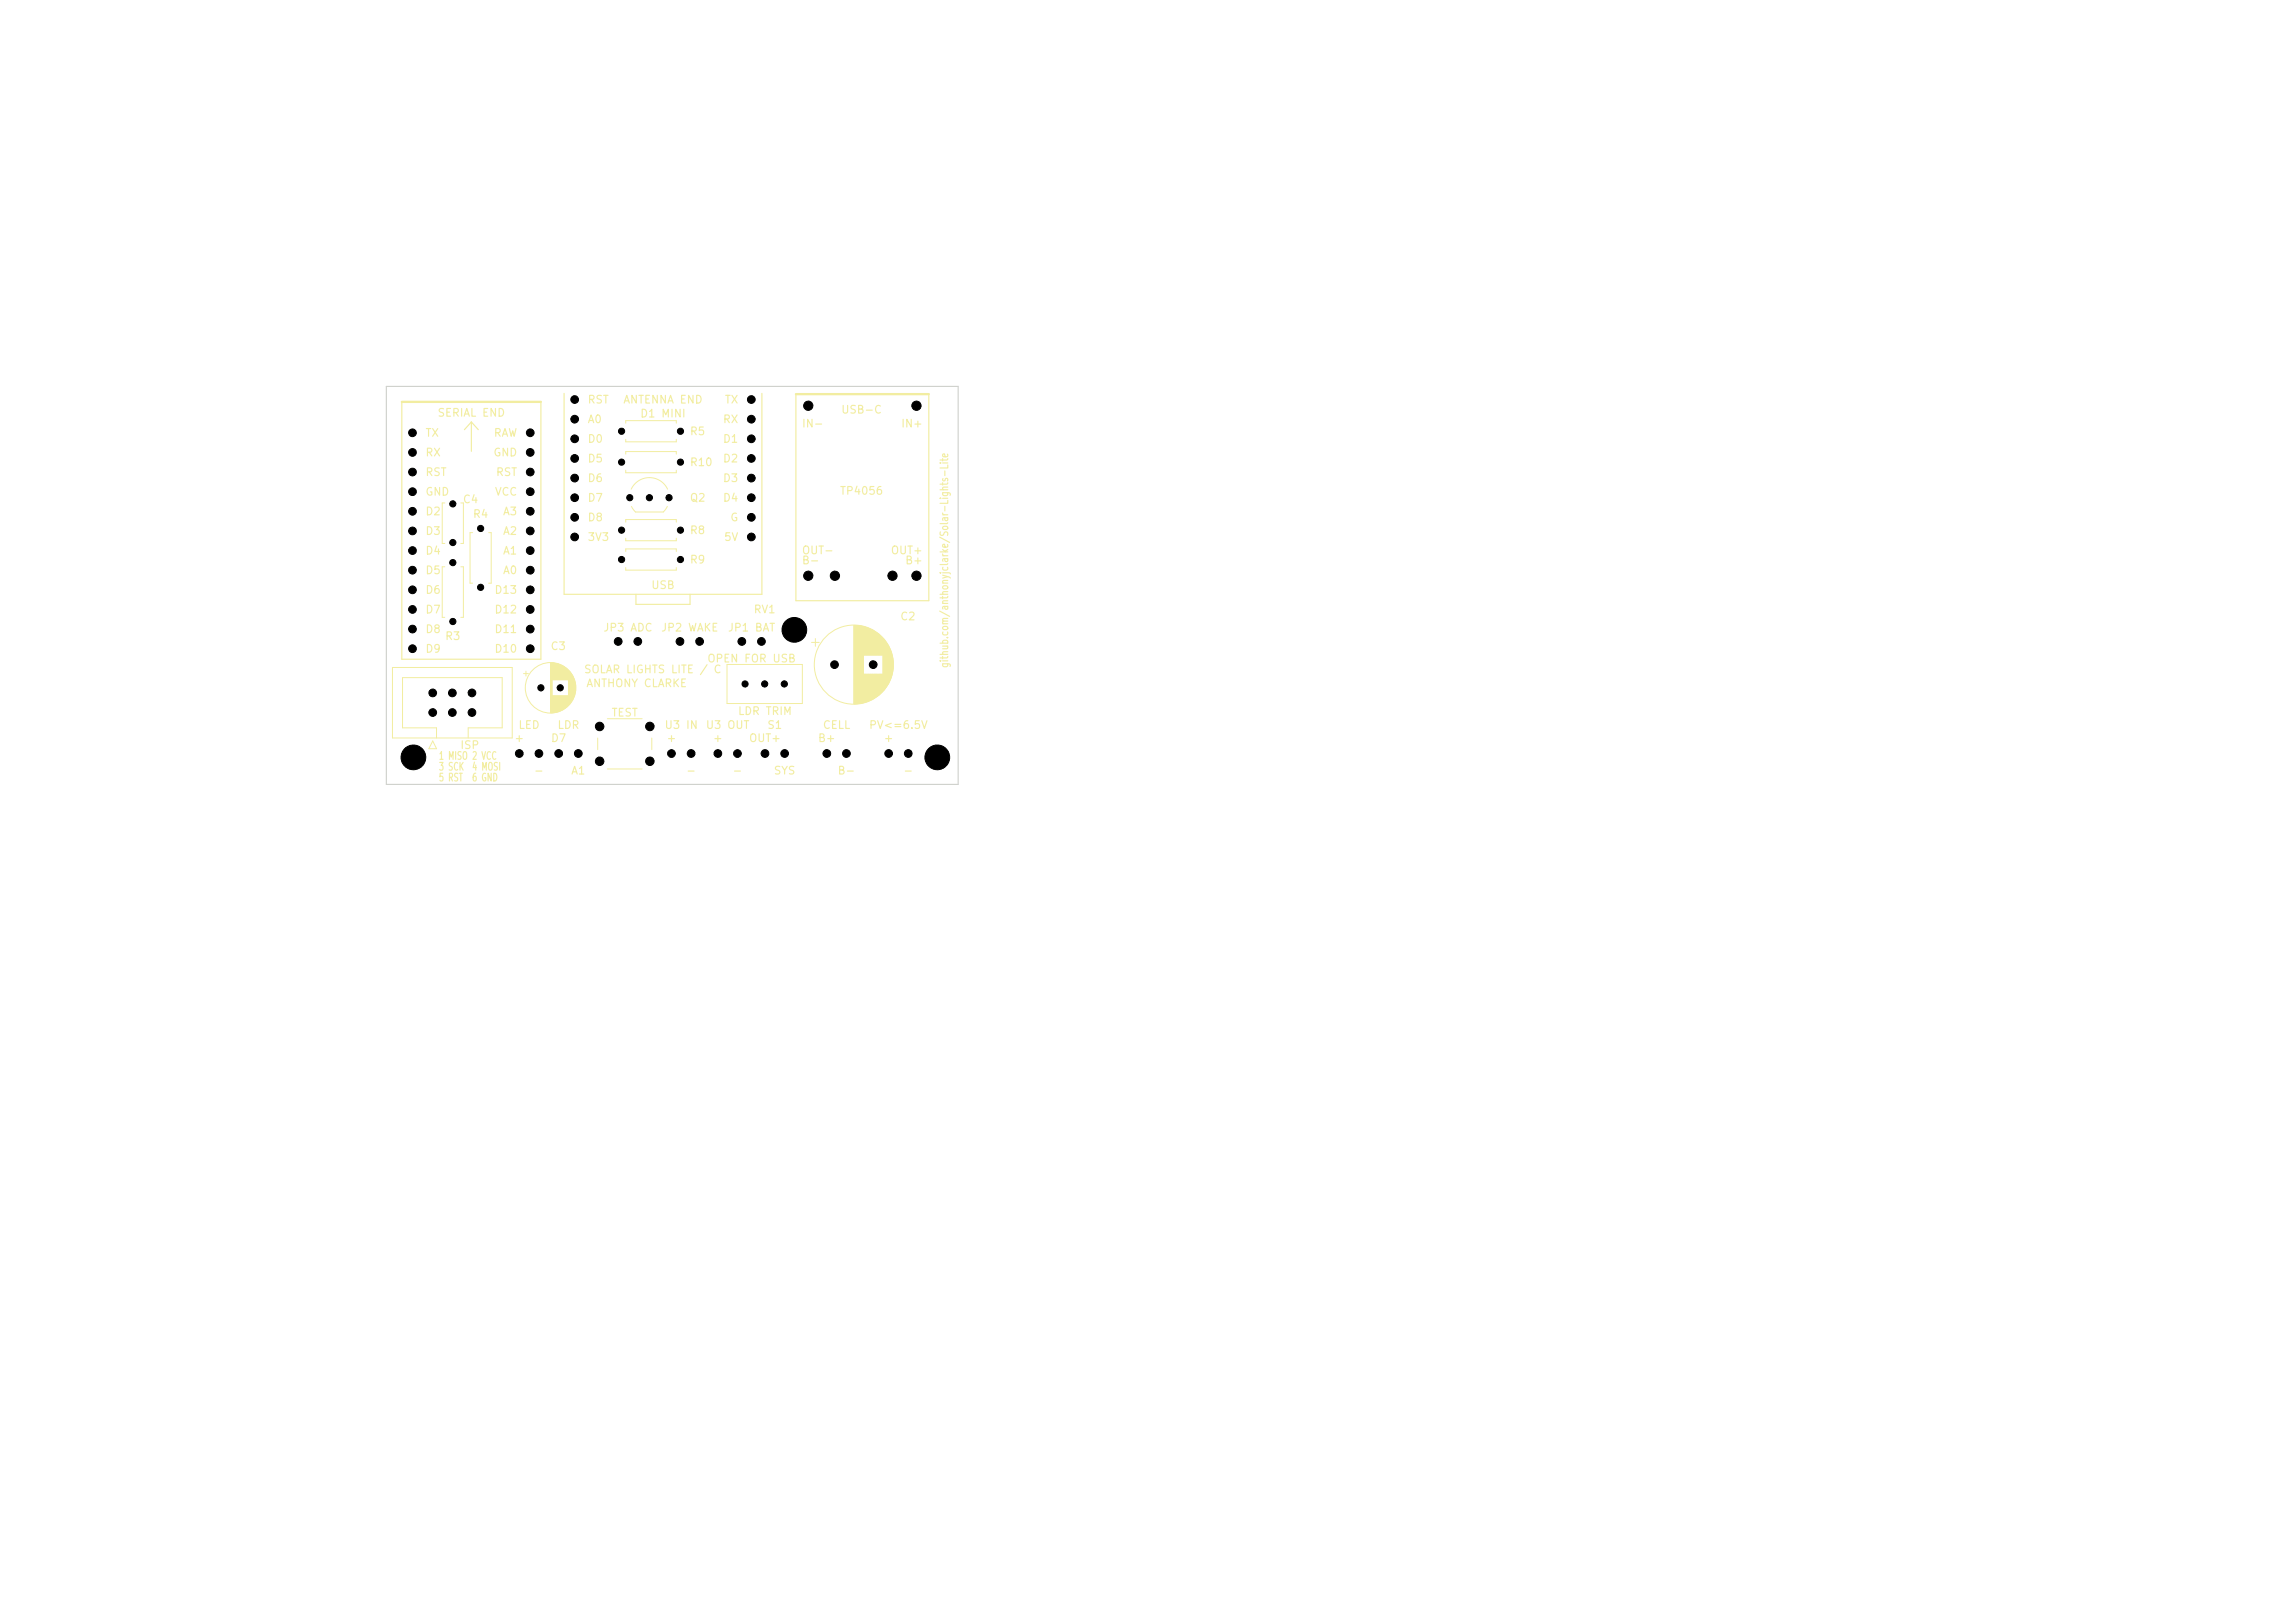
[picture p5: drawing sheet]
<svg xmlns="http://www.w3.org/2000/svg" width="297mm" height="210mm" viewBox="0 0 297 210" stroke-linecap="round" stroke-linejoin="round" font-family="sans-serif">
<defs><g id="words">
<g font-size="1" fill="#f2eda1">
<text x="76" y="52.5">RST</text>
<text x="80.6" y="52.5">ANTENNA END</text>
<text x="93.7" y="52.5">TX</text>
<text x="108.8" y="53.8">USB-C</text>
<text x="55" y="56.8">TX</text>
<text x="55" y="59.3">RX</text>
<text x="56.5" y="54.2">SERIAL END</text>
<text x="63.8" y="59.3">GND</text>
<text x="63.8" y="56.8">RAW</text>
<text x="76" y="55">A0</text>
<text x="76" y="57.5">D0</text>
<text x="82.8" y="54.3">D1 MINI</text>
<text x="89.2" y="56.6">R5</text>
<text x="93.5" y="55">RX</text>
<text x="93.5" y="57.5">D1</text>
<text x="103.7" y="55.6">IN-</text>
<text x="116.5" y="55.6">IN+</text>
<text x="55" y="61.8">RST</text>
<text x="55" y="64.4">GND</text>
<text x="59.8" y="65.4">C4</text>
<text x="64" y="64.4">VCC</text>
<text x="64.1" y="61.8">RST</text>
<text x="76" y="60.1">D5</text>
<text x="76" y="62.6">D6</text>
<text x="76" y="65.2">D7</text>
<text x="89.2" y="60.6">R10</text>
<text x="89.2" y="65.2">Q2</text>
<text x="93.5" y="60.1">D2</text>
<text x="93.5" y="62.6">D3</text>
<text x="93.5" y="65.2">D4</text>
<text x="108.6" y="64.3">TP4056</text>
<text x="55" y="66.9">D2</text>
<text x="55" y="69.5">D3</text>
<text x="55" y="72">D4</text>
<text x="61.1" y="67.3">R4</text>
<text x="65" y="66.9">A3</text>
<text x="65" y="69.5">A2</text>
<text x="65" y="72">A1</text>
<text x="76" y="67.7">D8</text>
<text x="76" y="70.2">3V3</text>
<text x="89.2" y="69.4">R8</text>
<text x="93.6" y="70.2">5V</text>
<text x="94.4" y="67.7">G</text>
<text x="103.7" y="72">OUT-</text>
<text x="115.2" y="72">OUT+</text>
<text x="55" y="74.5">D5</text>
<text x="55" y="77.1">D6</text>
<text x="63.9" y="77.1">D13</text>
<text x="65" y="74.5">A0</text>
<text x="84.2" y="76.5">USB</text>
<text x="89.2" y="73.2">R9</text>
<text x="103.7" y="73.3">B-</text>
<text x="117.1" y="73.3">B+</text>
<text x="55" y="79.6">D7</text>
<text x="55" y="82.2">D8</text>
<text x="57.5" y="83.1">R3</text>
<text x="63.9" y="79.6">D12</text>
<text x="63.9" y="82.2">D11</text>
<text x="78" y="82">JP3 ADC</text>
<text x="85.5" y="82">JP2 WAKE</text>
<text x="94.1" y="82">JP1 BAT</text>
<text x="97.5" y="79.6">RV1</text>
<text x="116.4" y="80.5">C2</text>
<text x="55" y="84.7">D9</text>
<text x="63.9" y="84.7">D10</text>
<text x="71.2" y="84.4">C3</text>
<text x="75.5" y="87.4">SOLAR LIGHTS LITE / C</text>
<text x="75.8" y="89.2">ANTHONY CLARKE</text>
<text x="91.5" y="86">OPEN FOR USB</text>
<text x="123" y="86.5" transform="rotate(-90 123 86.5)">github.com/anthonyjclarke/Solar-Lights-Lite</text>
<text x="67" y="94.6">LED</text>
<text x="72.1" y="94.6">LDR</text>
<text x="79.1" y="93">TEST</text>
<text x="85.9" y="94.6">U3 IN</text>
<text x="91.3" y="94.6">U3 OUT</text>
<text x="95.4" y="92.8">LDR TRIM</text>
<text x="99.2" y="94.6">S1</text>
<text x="106.4" y="94.6">CELL</text>
<text x="112.4" y="94.6">PV&lt;=6.5V</text>
<text x="56.7" y="98.6">1 MISO 2 VCC</text>
<text x="56.7" y="100">3 SCK</text>
<text x="56.7" y="101.4">5 RST</text>
<text x="59.5" y="97.2">ISP</text>
<text x="61" y="100">4 MOSI</text>
<text x="61" y="101.4">6 GND</text>
<text x="66.5" y="96.3">+</text>
<text x="69" y="100.5">-</text>
<text x="71.2" y="96.3">D7</text>
<text x="73.8" y="100.5">A1</text>
<text x="86.2" y="96.3">+</text>
<text x="88.7" y="100.5">-</text>
<text x="92.2" y="96.3">+</text>
<text x="94.7" y="100.5">-</text>
<text x="96.9" y="96.3">OUT+</text>
<text x="100.1" y="100.5">SYS</text>
<text x="105.8" y="96.3">B+</text>
<text x="108.3" y="100.5">B-</text>
<text x="114.3" y="96.3">+</text>
<text x="116.8" y="100.5">-</text>
</g>
</g></defs>
<path d="M52 52v33.3h18v-33.3M61 54.6l-.9 1M61 54.6v3.8M61 54.6l.9 1M73 50.9v26h25.6v-26M103 51v26.7h17.2v-26.7M82.3 76.9v1.3h7v-1.3" fill="none" stroke="#f2eda1" stroke-width=".15"/>
<path d="M52 52h18M103 51h17.2" fill="none" stroke="#f2eda1" stroke-width=".3"/>
<g fill="none" stroke="#f2eda1" stroke-width=".13">
<path d="M81 54.8v-.4h6.5v.4M81 56.8v.4h6.5v-.4M81 58.8v-.4h6.5v.4M57.6 73.3h-.4v6.6h.4M57.6 65.1h-.4v5.2h.4M59.6 65.1h.4v5.2h-.4M59.6 73.3h.4v6.6h-.4M61.2 68.9h-.4v6.6h.4M63.2 68.9h.4v6.6h-.4M81 60.8v.4h6.5v-.4M81 67.6v-.4h6.5v.4M81 69.6v.4h6.5v-.4"/>
<path d="M81 71.4v-.4h6.5v.4M81 73.4v.4h6.5v-.4M81.7 63.3a2.6 2.6 0 0 1 2.3-1.5 2.6 2.6 0 0 1 2.4 1.5M81.7 65.5l.5 .8h3.6l.6-.8M50.8 86.4h15.5v9.1h-15.5zM56 95.9l.5 1h-1zM56.5 95.5v-1.3h-4.4v-6.5h12.9v6.5h-4.4v1.3M67.7 87.2h.7M68.1 86.8v.7M71.3 85.8v6.4M71.4 85.8v6.4M71.5 85.8v6.4"/>
<path d="M71.5 85.8v2.2M71.5 90v2.2M71.6 85.8v2.2M71.6 90v2.2M71.7 85.8v2.2M71.7 90v2.2M71.8 85.8v2.2M71.8 90v2.2M71.9 85.8v2.2M71.9 90v2.2M72 85.9v2.1M72 90v2.2"/>
<path d="M72 90v2.1M72.1 85.9v2.1M72.1 90v2.1M72.2 85.9v2.1M72.2 90v2.1M72.3 85.9v2.1M72.3 90v2.1M72.3 86v2M72.3 90v2M72.4 86v2M72.4 90v2M72.5 86v2"/>
<path d="M72.5 90v2M72.6 86v2M72.6 90v2M72.6 86.1v1.9M72.6 90v1.9M72.7 86.1v1.9M72.7 90v1.9M72.8 86.1v1.9M72.8 90v1.9M72.8 86.2v1.8M72.8 90v1.8M72.9 86.2v1.8"/>
<path d="M72.9 90v1.8M73 86.3v1.7M73 90v1.7M73.1 86.3v1.7M73.1 90v1.7M73.1 86.4v1.6M73.1 90v1.6M73.2 86.4v1.6M73.2 90v1.6M73.2 86.5v1.5M73.2 90v1.5M73.3 86.5v1.5"/>
<path d="M73.3 90v1.5M73.4 86.6v1.4M73.4 90v1.5M73.4 90v1.4M73.5 86.7v1.3M73.5 90v1.3M73.6 86.7v4.6M73.6 86.8v4.4M73.7 86.9v4.2M73.8 87v4M73.8 87.1v3.8M73.9 87.1v3.8"/>
<path d="M73.9 87.2v3.6M74 87.2v3.6M74 87.3v3.4M74 87.4v3.2M74.1 87.4v3.2M74.1 87.5v3M74.2 87.6v2.8M74.2 87.7v2.7M74.2 87.7v2.6M74.3 87.8v2.4M74.3 87.9v2.2M74.4 88.1v1.8"/>
<path d="M74.4 88.2v1.6M74.4 88.4v1.2M74.5 88.6v.8M77.3 95.5v1.5M78.6 99.5h4.5M78.6 93h4.5M84.3 95.5v1.5M94.1 86h9.7v5h-9.7zM105 83.1h1M105.5 82.6v1M110.5 80.9v10.2M110.6 80.9v10.2"/>
<path d="M110.7 80.9v10.2M110.8 80.9v10.2M110.9 80.9v10.2M111 80.9v10.2M111.1 81v10M111.2 81v10M111.3 81v10M111.4 81v10M111.5 81v10M111.6 81v10M111.7 81.1v9.8M111.8 81.1v3.7"/>
<path d="M111.8 87.2v3.7M111.9 81.1v3.7M111.9 87.2v3.7M112 81.1v3.7M112 87.2v3.7M112 81.2v3.6M112 87.2v3.6M112.1 81.2v3.6M112.1 87.2v3.6M112.2 81.2v3.6M112.2 87.2v3.6M112.3 81.2v3.6"/>
<path d="M112.3 87.2v3.6M112.3 81.3v3.5M112.3 87.2v3.5M112.4 81.3v3.5M112.4 87.2v3.5M112.5 81.3v3.5M112.5 87.2v3.5M112.6 81.4v3.4M112.6 87.2v3.4M112.7 81.4v3.4M112.7 87.2v3.4M112.8 81.5v3.3"/>
<path d="M112.8 87.2v3.3M112.9 81.5v3.3M112.9 87.2v3.3M113 81.6v3.2M113 87.2v3.2M113.1 81.6v3.2M113.1 87.2v3.2M113.1 81.7v3.1M113.1 87.2v3.1M113.2 81.7v3.1M113.2 87.2v3.1M113.3 81.7v3.1"/>
<path d="M113.3 87.2v3.1M113.3 81.8v3M113.3 87.2v3M113.4 81.8v3M113.4 87.2v3M113.5 81.9v2.9M113.5 87.2v2.9M113.6 82v2.8M113.6 87.2v2.9M113.6 87.2v2.8M113.7 82v2.8M113.7 87.2v2.8"/>
<path d="M113.7 82.1v2.7M113.7 87.2v2.7M113.8 82.1v2.7M113.8 87.2v2.7M113.9 82.2v2.6M113.9 87.2v2.6M114 82.3v2.5M114 87.2v2.5M114.1 82.4v2.4M114.1 87.2v2.4M114.2 82.5v2.3M114.2 87.2v2.3"/>
<path d="M114.3 82.6v6.8M114.3 82.7v6.6M114.4 82.7v6.6M114.5 82.8v6.4M114.5 82.9v6.2M114.6 82.9v6.2M114.6 83v6M114.7 83.1v5.8M114.7 83.2v5.6M114.8 83.2v5.6M114.8 83.3v5.4M114.9 83.4v5.2"/>
<path d="M114.9 83.5v5M115 83.6v4.8M115.1 83.7v4.6M115.1 83.8v4.4M115.1 83.9v4.2M115.2 84v4M115.2 84.1v3.8M115.3 84.2v3.6M115.3 84.3v3.4M115.3 84.4v3.2M115.4 84.5v3M115.4 84.6v2.8"/>
<path d="M115.5 84.8v2.4M115.5 84.9v2.2M115.5 85.1v1.8M115.6 85.4v1.2"/>
<circle cx="71.2" cy="89" r="3.3"/>
<circle cx="110.5" cy="86" r="5.1"/>
</g>
<path d="M50 50h74v51.5h-74z" fill="none" stroke="#d0d2cd" stroke-width=".15"/>
<g fill="#000" stroke="#000" stroke-width=".13">
<circle cx="53.4" cy="56" r=".5"/>
<circle cx="53.4" cy="58.5" r=".5"/>
<circle cx="68.6" cy="58.5" r=".5"/>
<circle cx="68.6" cy="56" r=".5"/>
<circle cx="74.4" cy="54.2" r=".5"/>
<circle cx="74.4" cy="51.7" r=".5"/>
<circle cx="74.4" cy="56.8" r=".5"/>
<circle cx="74.4" cy="59.3" r=".5"/>
<circle cx="80.4" cy="55.8" r=".4"/>
<circle cx="80.4" cy="59.8" r=".4"/>
<circle cx="88.1" cy="55.8" r=".4"/>
<circle cx="88.1" cy="59.8" r=".4"/>
<circle cx="97.2" cy="51.7" r=".5"/>
<circle cx="97.2" cy="56.8" r=".5"/>
<circle cx="97.2" cy="54.2" r=".5"/>
<circle cx="97.2" cy="59.3" r=".5"/>
<circle cx="104.6" cy="52.5" r=".6"/>
<circle cx="118.6" cy="52.5" r=".6"/>
<circle cx="53.4" cy="76.3" r=".5"/>
<circle cx="53.4" cy="66.2" r=".5"/>
<circle cx="53.4" cy="68.7" r=".5"/>
<circle cx="53.4" cy="71.2" r=".5"/>
<circle cx="53.4" cy="78.9" r=".5"/>
<circle cx="53.4" cy="73.8" r=".5"/>
<circle cx="53.4" cy="61.1" r=".5"/>
<circle cx="53.4" cy="63.6" r=".5"/>
<circle cx="58.6" cy="65.2" r=".4"/>
<circle cx="58.6" cy="72.8" r=".4"/>
<circle cx="58.6" cy="70.2" r=".4"/>
<circle cx="62.2" cy="76" r=".4"/>
<circle cx="62.2" cy="68.4" r=".4"/>
<circle cx="68.6" cy="71.2" r=".5"/>
<circle cx="68.6" cy="66.2" r=".5"/>
<circle cx="68.6" cy="68.7" r=".5"/>
<circle cx="68.6" cy="73.8" r=".5"/>
<circle cx="68.6" cy="63.6" r=".5"/>
<circle cx="68.6" cy="78.9" r=".5"/>
<circle cx="68.6" cy="61.1" r=".5"/>
<circle cx="68.6" cy="76.3" r=".5"/>
<circle cx="74.4" cy="61.9" r=".5"/>
<circle cx="74.4" cy="64.4" r=".5"/>
<circle cx="74.4" cy="69.5" r=".5"/>
<circle cx="74.4" cy="66.9" r=".5"/>
<circle cx="80.4" cy="72.4" r=".4"/>
<circle cx="80.4" cy="68.6" r=".4"/>
<circle cx="81.5" cy="64.4" r=".4"/>
<circle cx="84" cy="64.4" r=".4"/>
<circle cx="86.6" cy="64.4" r=".4"/>
<circle cx="88.1" cy="72.4" r=".4"/>
<circle cx="88.1" cy="68.6" r=".4"/>
<circle cx="97.2" cy="69.5" r=".5"/>
<circle cx="97.2" cy="61.9" r=".5"/>
<circle cx="97.2" cy="66.9" r=".5"/>
<circle cx="97.2" cy="64.4" r=".5"/>
<circle cx="104.6" cy="74.5" r=".6"/>
<circle cx="108" cy="74.5" r=".6"/>
<circle cx="115.5" cy="74.5" r=".6"/>
<circle cx="118.6" cy="74.5" r=".6"/>
<circle cx="53.4" cy="83.9" r=".5"/>
<circle cx="53.4" cy="81.4" r=".5"/>
<circle cx="53.5" cy="98" r="1.6"/>
<circle cx="56" cy="89.7" r=".5"/>
<circle cx="56" cy="92.2" r=".5"/>
<circle cx="58.5" cy="92.2" r=".5"/>
<circle cx="58.5" cy="89.7" r=".5"/>
<circle cx="58.6" cy="80.4" r=".4"/>
<circle cx="61.1" cy="92.2" r=".5"/>
<circle cx="61.1" cy="89.7" r=".5"/>
<circle cx="67.2" cy="97.5" r=".5"/>
<circle cx="68.6" cy="83.9" r=".5"/>
<circle cx="68.6" cy="81.4" r=".5"/>
<circle cx="69.7" cy="97.5" r=".5"/>
<circle cx="70" cy="89" r=".4"/>
<circle cx="72.3" cy="97.5" r=".5"/>
<circle cx="72.5" cy="89" r=".4"/>
<circle cx="74.8" cy="97.5" r=".5"/>
<circle cx="77.6" cy="94" r=".55"/>
<circle cx="77.6" cy="98.5" r=".55"/>
<circle cx="80" cy="83" r=".5"/>
<circle cx="82.5" cy="83" r=".5"/>
<circle cx="84.1" cy="94" r=".55"/>
<circle cx="84.1" cy="98.5" r=".55"/>
<circle cx="86.9" cy="97.5" r=".5"/>
<circle cx="88" cy="83" r=".5"/>
<circle cx="89.4" cy="97.5" r=".5"/>
<circle cx="90.5" cy="83" r=".5"/>
<circle cx="92.9" cy="97.5" r=".5"/>
<circle cx="95.4" cy="97.5" r=".5"/>
<circle cx="96" cy="83" r=".5"/>
<circle cx="96.4" cy="88.5" r=".4"/>
<circle cx="98.5" cy="83" r=".5"/>
<circle cx="99" cy="88.5" r=".4"/>
<circle cx="99" cy="97.5" r=".5"/>
<circle cx="101.5" cy="88.5" r=".4"/>
<circle cx="101.5" cy="97.5" r=".5"/>
<circle cx="102.8" cy="81.5" r="1.6"/>
<circle cx="107" cy="97.5" r=".5"/>
<circle cx="108" cy="86" r=".5"/>
<circle cx="109.5" cy="97.5" r=".5"/>
<circle cx="113" cy="86" r=".5"/>
<circle cx="115" cy="97.5" r=".5"/>
<circle cx="117.5" cy="97.5" r=".5"/>
<circle cx="121.3" cy="98" r="1.6"/>
</g>
<use href="#words"/>
</svg>
